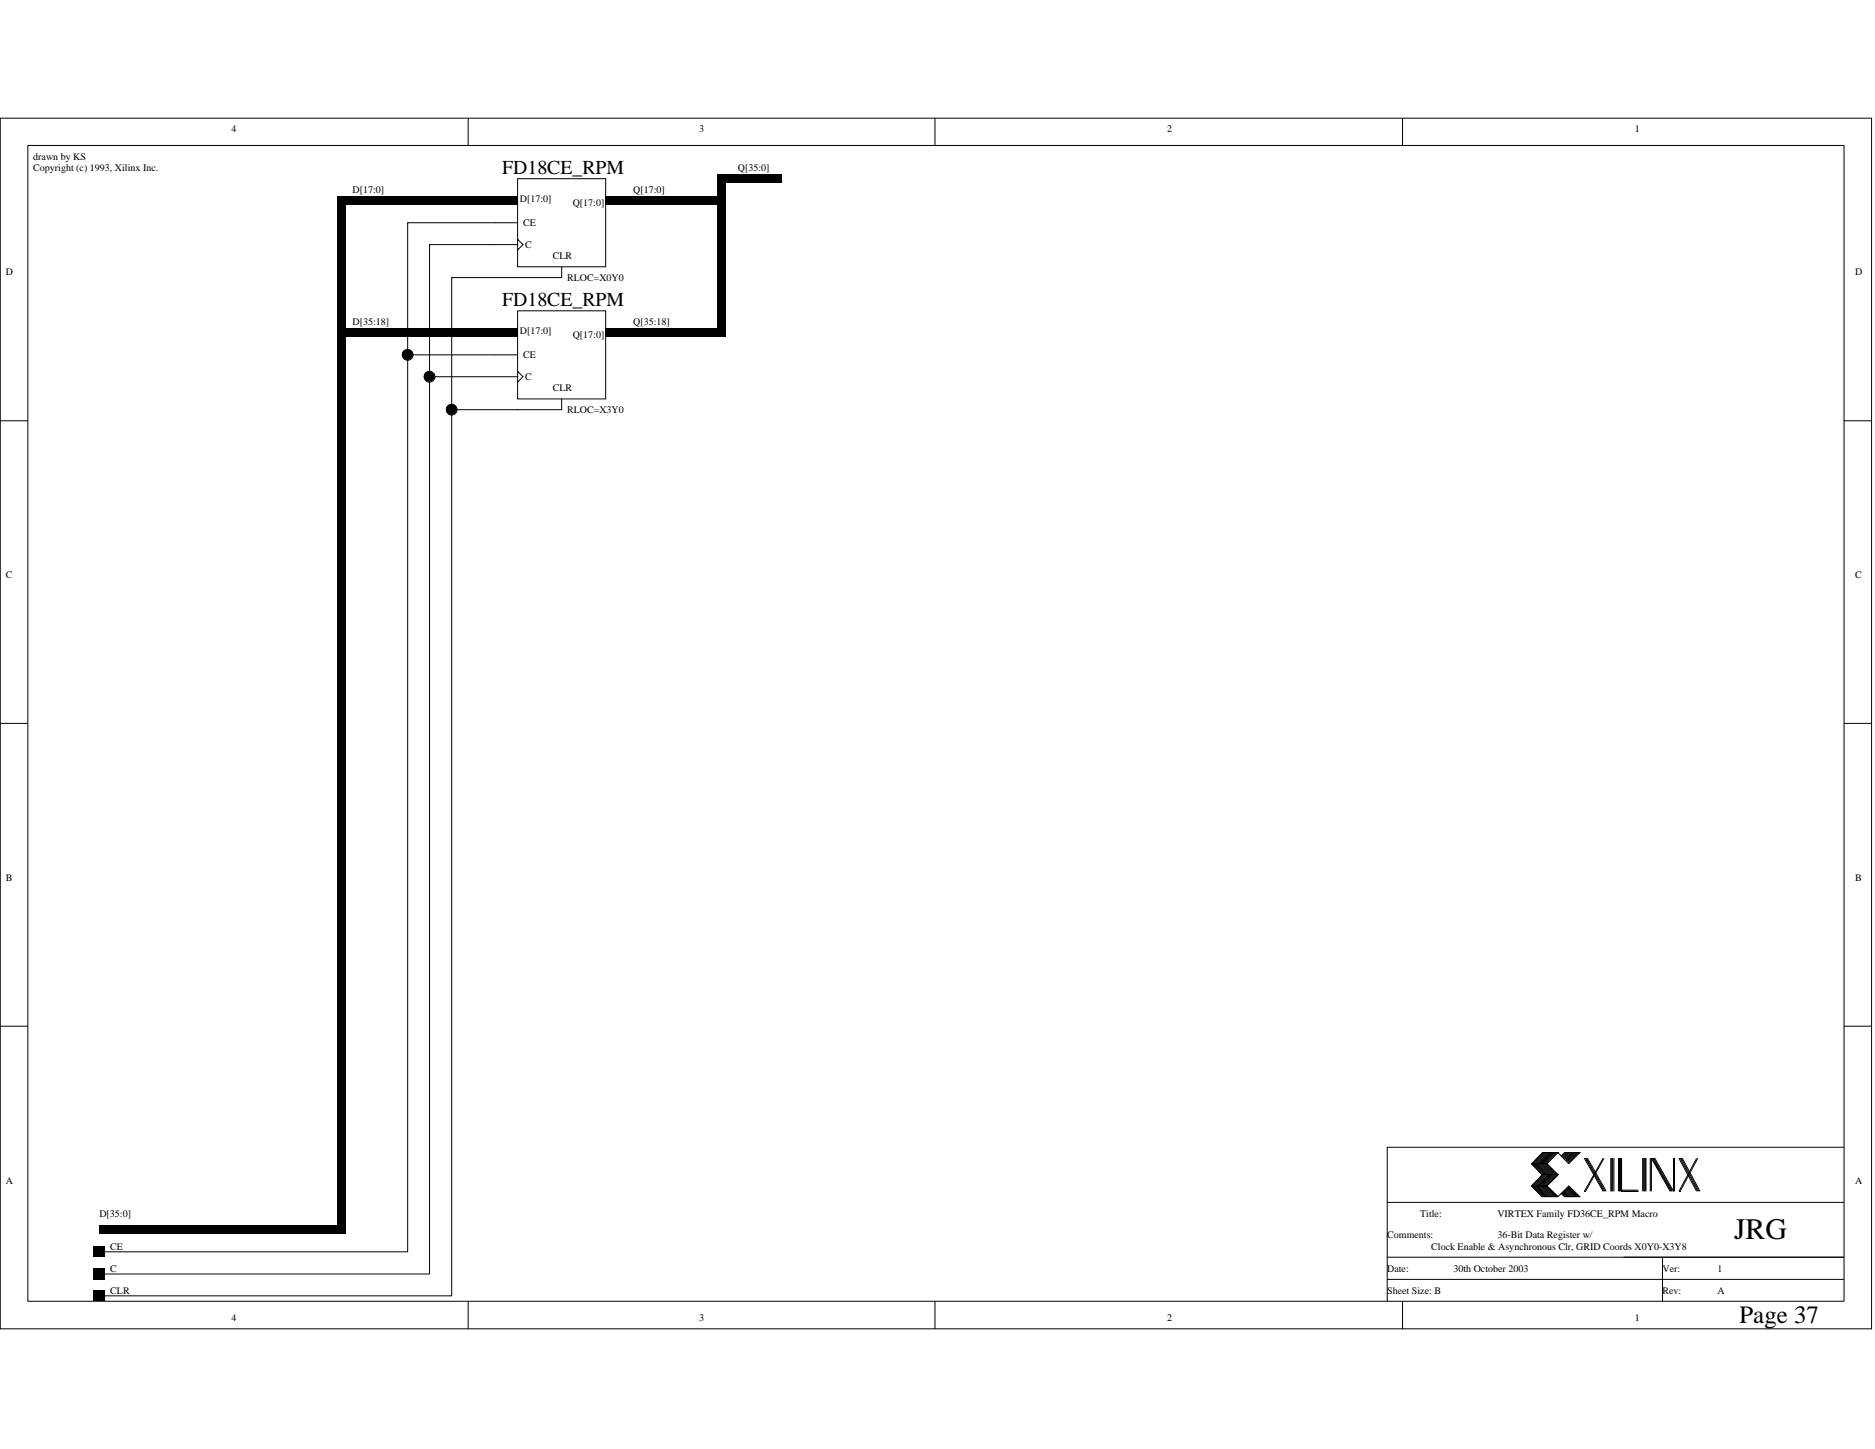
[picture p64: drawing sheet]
<svg xmlns="http://www.w3.org/2000/svg" width="279mm" height="216mm" viewBox="0 0 279 216" stroke-linecap="round" stroke-linejoin="round" font-family="sans-serif">
<defs><g id="words">
<text font-size="4.4" x="258.4" y="184.7">JRG</text>
<text font-size="3.7" x="259.2" y="197.1">Page 37</text>
<g font-size="2.9">
<text x="74.8" y="26">FD18CE_RPM</text>
<text x="74.8" y="45.6">FD18CE_RPM</text>
</g>
<g font-size="1.5">
<text x="5" y="23.8">drawn by KS</text>
<text x="34.5" y="19.7">4</text>
<text x="104.2" y="19.7">3</text>
<text x="173.9" y="19.7">2</text>
<text x="243.6" y="19.7">1</text>
<text x="5" y="25.4">Copyright (c) 1993, Xilinx Inc.</text>
<text x="52.5" y="28.7">D[17:0]</text>
<text x="94.4" y="28.7">Q[17:0]</text>
<text x="109.9" y="25.4">Q[35:0]</text>
<text x="77.5" y="30.1">D[17:0]</text>
<text x="77.9" y="33.7">CE</text>
<text x="85.3" y="30.7">Q[17:0]</text>
<text x=".8" y="41">D</text>
<text x="78.3" y="36.9">C</text>
<text x="82.4" y="38.6">CLR</text>
<text x="84.5" y="41.9">RLOC=X0Y0</text>
<text x="276.4" y="41">D</text>
<text x="52.5" y="48.4">D[35:18]</text>
<text x="77.5" y="49.7">D[17:0]</text>
<text x="77.9" y="53.3">CE</text>
<text x="85.3" y="50.4">Q[17:0]</text>
<text x="94.4" y="48.4">Q[35:18]</text>
<text x="78.3" y="56.6">C</text>
<text x="82.4" y="58.3">CLR</text>
<text x="84.5" y="61.6">RLOC=X3Y0</text>
<text x=".8" y="86.1">C</text>
<text x="276.4" y="86.1">C</text>
<text x=".8" y="131.2">B</text>
<text x="276.4" y="131.2">B</text>
<text x=".8" y="176.4">A</text>
<text x="276.4" y="176.4">A</text>
<text x="14.8" y="181.3">D[35:0]</text>
<text x="206.7" y="184.5">Comments:</text>
<text x="211.6" y="181.3">Title:</text>
<text x="223.1" y="184.5">36-Bit Data Register w/</text>
<text x="223.1" y="181.3">VIRTEX Family FD36CE_RPM Macro</text>
<text x="16.4" y="189.5">C</text>
<text x="16.4" y="186.2">CE</text>
<text x="206.7" y="189.5">Date:</text>
<text x="213.3" y="186.2">Clock Enable &amp; Asynchronous Clr, GRID Coords X0Y0-X3Y8</text>
<text x="216.6" y="189.5">30th October 2003</text>
<text x="247.7" y="189.5">Ver:</text>
<text x="255.9" y="189.5">1</text>
<text x="16.4" y="192.7">CLR</text>
<text x="34.5" y="196.8">4</text>
<text x="104.2" y="196.8">3</text>
<text x="173.9" y="196.8">2</text>
<text x="206.7" y="192.7">Sheet Size: B</text>
<text x="243.6" y="196.8">1</text>
<text x="247.7" y="192.7">Rev:</text>
<text x="255.9" y="192.7">A</text>
</g>
</g></defs>
<g fill="none" stroke="#000" stroke-width=".15">
<path d="M0 17.6h278.9v180.4h-278.9zM69.8 17.6v4.1M139.3 17.6v4.1M209 17.6v4.1M4.1 21.7h270.7M4.1 21.6v172.3M60.7 33.1v153.4M60.7 33.2h16.5M64 36.4v153.4M64 36.4h13.2M73.9 29.9h3.3M77.1 26.6h13.2v13.2h-13.2z"/>
<path d="M77.1 35.6l.8 .8-.8 .9M83.7 39.8v1.6h-6.6M90.2 29.9h3.4M274.8 21.6v172.3h-270.7M60.7 52.9h16.5M64 56.1h13.2M67.3 41.3v151.8M67.3 41.4h9.9M73.9 49.6h3.3M77.1 46.3h13.2v13.1h-13.2zM77.1 55.3l.8 .8-.8 .8M83.7 59.4v1.6h-6.6"/>
<path d="M90.2 49.6h3.4M0 62.7h4.1M67.3 61h9.9M274.7 62.7h4.2M0 107.8h4.1M274.7 107.8h4.2M0 152.9h4.1M274.7 152.9h4.2M206.7 179.2h68.1M228.2 176.7l1.6 1.6h2.4M228.2 173.4l1.6 1.6-1.6 1.7M228.2 176.7h2.3"/>
<path d="M228.2 173.4h2.3M230 171.7l-1.6 1.7 1.6 1.6-1.6 1.7 1.6 1.6M230.2 171.7l-1.7 1.7 1.7 1.6-1.7 1.7 1.7 1.6M230.3 171.7l-1.6 1.7 1.6 1.6-1.6 1.7 1.6 1.6M230.5 171.7l-1.6 1.7 1.6 1.6-1.6 1.7 1.6 1.6M230.7 171.7l-1.7 1.7 1.7 1.6-1.7 1.7 1.7 1.6M230.8 171.7l-1.6 1.7 1.6 1.6-1.6 1.7 1.6 1.6M231 171.7l-1.6 1.7 1.6 1.6-1.6 1.7 1.6 1.6M231.1 171.7l-1.6 1.7 1.6 1.6-1.6 1.7 1.6 1.6M231.3 171.7l-1.6 1.7 1.6 1.6-1.6 1.7 1.6 1.6M231.5 171.7l-1.7 1.7 1.7 1.6-1.7 1.7 1.7 1.6M231.6 171.7l-1.6 1.7 1.6 1.6-1.6 1.7 1.6 1.6"/>
<path d="M231.8 171.7l-1.6 1.7 1.6 1.6-1.6 1.7 1.6 1.6M232 171.7l-1.7 1.7 1.7 1.6-1.7 1.7 1.7 1.6M232.2 171.7h-2.4l-1.6 1.7M232.6 172.3l.5-.6h2.3l-1.6 1.7-1.6-1.7-1.7 1.7 1.7 1.6-1.7 1.7 1.7 1.6 1.6-1.6 1.6 1.6h-2.3l-.5-.5M232.8 177.7l.7 .6M232.8 177.8l.5 .5M233 177.5l.8 .8M233 177.7l.6 .6M233.1 177.3l1 1M233.1 177.5l.8 .8M233.3 177.2l1.1 1.1M233.3 177.3l1 1"/>
<path d="M233.3 171.7l-.5 .6M233.5 177l1.3 1.3M233.5 177.2l1.1 1.1M233.5 171.7l-.7 .7M233.6 176.9l1.5 1.4M233.6 177l1.3 1.3M233.6 171.7l-.6 .7M233.8 176.9l1.4 1.4M233.8 171.7l-.8 .9M233.9 171.7l-.8 .9M234.1 171.7l-1 1.1M234.3 171.7l-1 1.1"/>
<path d="M234.4 171.7l-1.1 1.2M234.6 171.7l-1.1 1.2M234.8 171.7l-1.3 1.4M234.9 171.7l-1.3 1.4M235.1 171.7l-1.5 1.5M235.2 171.7l-1.4 1.5M236.1 172.6l2.8 4.9M236.3 172.6l2.7 4.9M236.4 172.6l2.8 4.9M236.6 172.6l2.8 4.9M238.9 172.6l-2.8 4.9M239 172.6l-2.7 4.9"/>
<path d="M240 172.6v4.9M240.2 172.6v4.9M240.3 172.6v4.9M240.5 172.6v4.9M241.2 172.6v4.9M241.3 172.6v4.9M241.5 172.6v4.9M241.6 177.5h2.5M241.6 177.3h2.5M241.6 172.6v4.9M244.8 172.6v4.9M244.9 172.6v4.9"/>
<path d="M245.1 172.6v4.9M245.3 172.6v4.9M245.9 172.6v4.9M246.1 172.6l2.8 4.9M246.1 172.6v4.9M246.3 172.6l2.7 4.9M246.4 172.6l2.8 4.9M249.4 172.6v4.9l-2.8-4.9M249.5 172.6v4.9M250.2 172.6l2.6 4.9M250.4 172.6l2.6 4.9M250.5 172.6l2.7 4.9"/>
<path d="M250.7 172.6l2.6 4.9M252.8 172.6l-2.6 4.9M253 172.6l-2.6 4.9M274.8 170.9h-68.1v23M14.8 186.5h46M14.8 189.8h49.3M14.8 193.1h52.6M69.8 193.9v4.1M139.3 193.9v4.1M206.7 190.6h68.1M206.7 187.3h68.1M209 193.9v4.1"/>
<path d="M247.7 187.3v6.6"/>
<circle cx="60.7" cy="52.9" r=".81"/>
<circle cx="64" cy="56.1" r=".81"/>
<circle cx="67.3" cy="61" r=".81"/>
</g>
<g fill="#000">
<path d="M50.2 29.3h1.4v1.3h-1.4zM50.9 29.3h23v1.3h-23zM73.9 29.3h3.2v1.3h-3.2zM90.3 29.3h3.3v1.3h-3.3zM93.6 29.3h13.9v1.3h-13.9zM106.8 26.6h1.3v3.3h-1.3zM106.8 26h1.3v1.3h-1.3zM107.5 26h9v1.3h-9zM50.2 29.9h1.4v19.7h-1.4zM50.9 48.9h23v1.3h-23zM73.9 48.9h3.2v1.3h-3.2zM90.3 48.9h3.3v1.3h-3.3z"/>
<path d="M93.6 48.9h13.9v1.3h-13.9zM106.8 29.9h1.3v19.7h-1.3zM106.8 48.9h1.3v1.3h-1.3zM14 185.7h1.6v1.6h-1.6zM14 189h1.6v1.6h-1.6zM14 192.3h1.6v1.6h-1.6zM14.8 182.6h36.1v1.3h-36.1zM50.2 49.6h1.4v133.7h-1.4zM50.2 182.6h1.4v1.3h-1.4z"/>
</g>
<g fill="#000">
<circle cx="60.7" cy="52.8" r=".8"/>
<circle cx="64" cy="56.1" r=".8"/>
<circle cx="67.3" cy="61" r=".8"/>
</g>
<use href="#words"/>
</svg>
